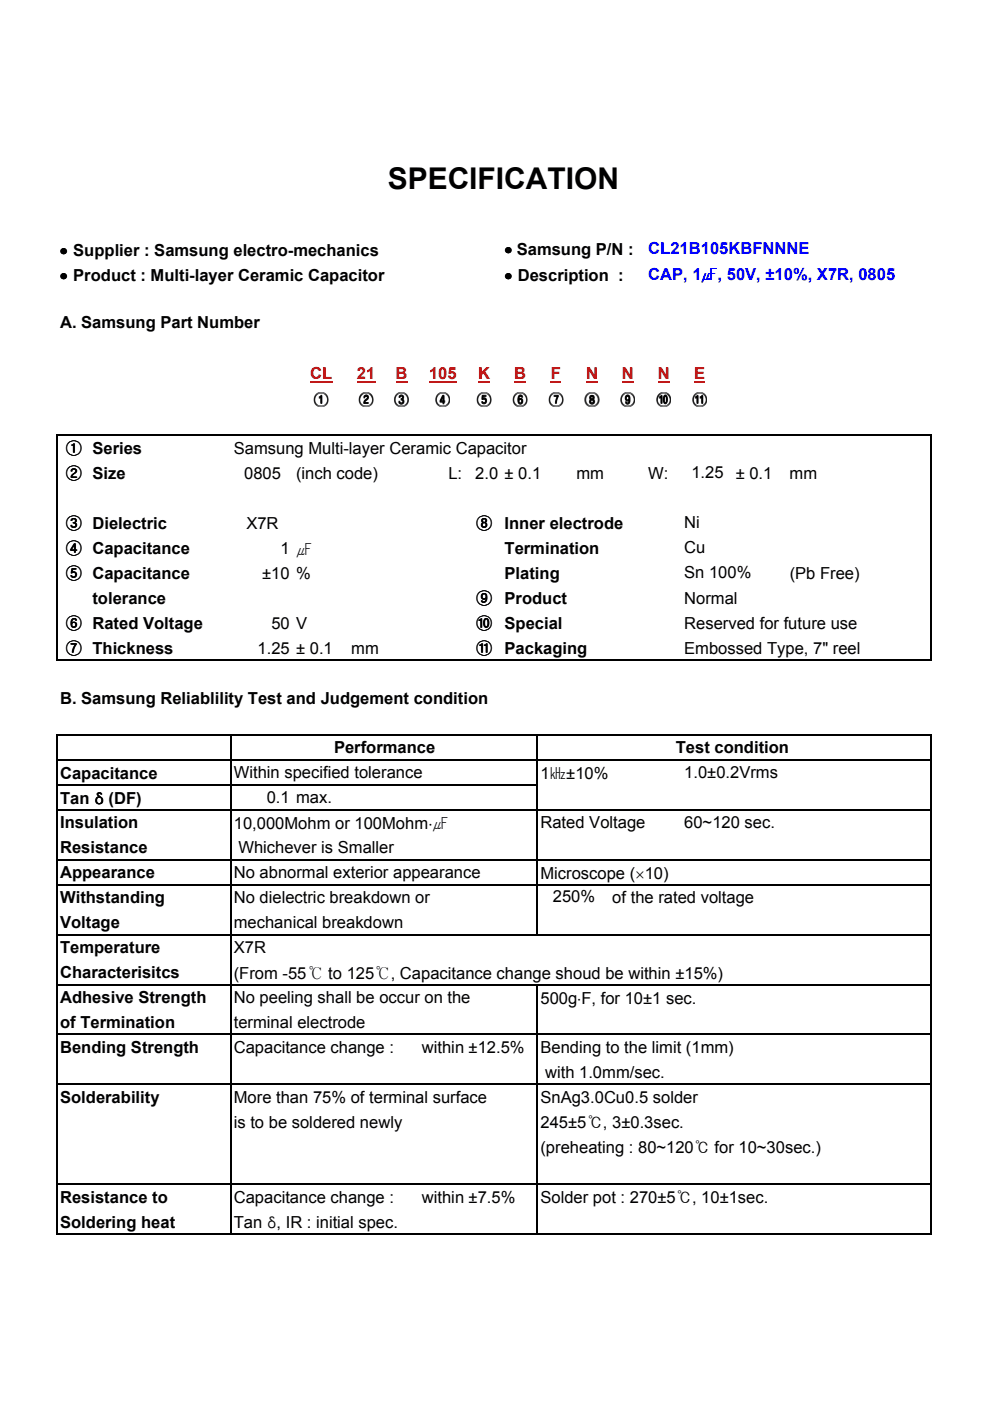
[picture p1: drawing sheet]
<svg xmlns="http://www.w3.org/2000/svg" width="210mm" height="297mm" viewBox="0 0 210 297" stroke-linecap="round" stroke-linejoin="round" font-family="sans-serif">
<defs><g id="words">
<text font-size="6.3" x="82.2" y="40">SPECIFICATION</text>
<g font-size="3.5" fill="#00f">
<text x="137.5" y="53.9">CL21B105KBFNNNE</text>
<text x="137.5" y="59.3">CAP, 1㎌, 50V, ±10%, X7R, 0805</text>
</g>
<g font-size="3.5">
<text x="12.7" y="54.3">• Supplier : Samsung electro-mechanics</text>
<text x="12.7" y="59.6">• Product : Multi-layer Ceramic Capacitor</text>
<text x="106.9" y="54.1">• Samsung P/N :</text>
<text x="106.9" y="59.6">• Description :</text>
<text x="12.7" y="69.6">A. Samsung Part Number</text>
<text x="66.3" y="86">①</text>
<text x="75.9" y="85.9">②</text>
<text x="83.4" y="85.9">③</text>
<text x="92.2" y="85.9">④</text>
<text x="101" y="85.9">⑤</text>
<text x="108.6" y="85.9">⑥</text>
<text x="116.2" y="85.9">⑦</text>
<text x="123.8" y="85.9">⑧</text>
<text x="131.4" y="85.9">⑨</text>
<text x="139.1" y="85.9">⑩</text>
<text x="146.7" y="85.9">⑪</text>
<text x="13.9" y="101.6">② Size</text>
<text x="13.9" y="96.4">① Series</text>
<text x="49.6" y="96.2">Samsung Multi-layer Ceramic Capacitor</text>
<text x="51.8" y="101.5">0805</text>
<text x="62.8" y="101.5">(inch code)</text>
<text x="95.1" y="101.5">L:</text>
<text x="100.7" y="101.5">2.0 ± 0.1</text>
<text x="122.2" y="101.5">mm</text>
<text x="137.5" y="101.5">W:</text>
<text x="146.6" y="101.3">1.25</text>
<text x="156" y="101.5">± 0.1</text>
<text x="167.4" y="101.5">mm</text>
<text x="13.9" y="112.2">③ Dielectric</text>
<text x="52.2" y="112.1">X7R</text>
<text x="100.9" y="112.2">⑧</text>
<text x="107" y="112.1">Inner electrode</text>
<text x="145.1" y="111.9">Ni</text>
<text x="13.9" y="117.5">④ Capacitance</text>
<text x="59.5" y="117.4">1 ㎌</text>
<text x="107" y="117.4">Termination</text>
<text x="145.1" y="117.2">Cu</text>
<text x="13.9" y="122.8">⑤ Capacitance</text>
<text x="55.6" y="122.7">±10 %</text>
<text x="107" y="122.7">Plating</text>
<text x="145.1" y="122.5">Sn 100%</text>
<text x="167.4" y="122.7">(Pb Free)</text>
<text x="19.6" y="128">tolerance</text>
<text x="100.9" y="128.1">⑨</text>
<text x="107" y="128">Product</text>
<text x="145.1" y="128">Normal</text>
<text x="13.9" y="133.4">⑥ Rated Voltage</text>
<text x="57.5" y="133.3">50 V</text>
<text x="100.9" y="133.4">⑩</text>
<text x="107" y="133.3">Special</text>
<text x="145.1" y="133.3">Reserved for future use</text>
<text x="13.9" y="138.7">⑦ Thickness</text>
<text x="54.6" y="138.6">1.25 ± 0.1</text>
<text x="74.5" y="138.6">mm</text>
<text x="100.9" y="138.7">⑪</text>
<text x="107" y="138.6">Packaging</text>
<text x="145.1" y="138.6">Embossed Type, 7&quot; reel</text>
<text x="12.7" y="149.2">B. Samsung Reliablility Test and Judgement condition</text>
<text x="70.8" y="159.6">Performance</text>
<text x="143.3" y="159.6">Test condition</text>
<text x="12.7" y="165.1">Capacitance</text>
<text x="49.6" y="165">Within specified tolerance</text>
<text x="114.6" y="165.1">1㎑±10%</text>
<text x="145.1" y="165">1.0±0.2Vrms</text>
<text x="12.7" y="170.4">Tan δ (DF)</text>
<text x="56.6" y="170.3">0.1 max.</text>
<text x="12.7" y="175.6">Insulation</text>
<text x="49.6" y="175.7">10,000Mohm or 100Mohm⋅㎌</text>
<text x="114.6" y="175.6">Rated Voltage</text>
<text x="145.1" y="175.6">60~120 sec.</text>
<text x="12.7" y="180.9">Resistance</text>
<text x="50.5" y="180.9">Whichever is Smaller</text>
<text x="12.7" y="191.5">Withstanding</text>
<text x="12.7" y="186.2">Appearance</text>
<text x="49.6" y="191.5">No dielectric breakdown or</text>
<text x="49.6" y="186.2">No abnormal exterior appearance</text>
<text x="114.6" y="186.3">Microscope (×10)</text>
<text x="117.2" y="191.3">250%</text>
<text x="129.8" y="191.5">of the rated voltage</text>
<text x="12.7" y="196.8">Voltage</text>
<text x="49.6" y="196.8">mechanical breakdown</text>
<text x="12.7" y="202.1">Temperature</text>
<text x="49.6" y="202.1">X7R</text>
<text x="12.7" y="207.4">Characterisitcs</text>
<text x="49.6" y="207.5">(From -55℃ to 125℃, Capacitance change shoud be within ±15%)</text>
<text x="12.7" y="212.7">Adhesive Strength</text>
<text x="49.6" y="212.6">No peeling shall be occur on the</text>
<text x="114.6" y="212.8">500g⋅F, for 10±1 sec.</text>
<text x="12.7" y="218">of Termination</text>
<text x="49.6" y="217.9">terminal electrode</text>
<text x="12.7" y="223.3">Bending Strength</text>
<text x="49.6" y="223.2">Capacitance change :</text>
<text x="89.4" y="223.2">within ±12.5%</text>
<text x="114.6" y="223.2">Bending to the limit (1mm)</text>
<text x="12.7" y="233.8">Solderability</text>
<text x="49.6" y="233.8">More than 75% of terminal surface</text>
<text x="114.6" y="233.8">SnAg3.0Cu0.5 solder</text>
<text x="115.6" y="228.5">with 1.0mm/sec.</text>
<text x="49.6" y="239.1">is to be soldered newly</text>
<text x="114.6" y="239.2">245±5℃, 3±0.3sec.</text>
<text x="114.6" y="244.5">(preheating : 80~120℃ for 10~30sec.)</text>
<text x="12.7" y="255">Resistance to</text>
<text x="49.6" y="255">Capacitance change :</text>
<text x="89.4" y="255">within ±7.5%</text>
<text x="114.6" y="255.1">Solder pot : 270±5℃, 10±1sec.</text>
<text x="12.7" y="260.3">Soldering heat</text>
<text x="49.6" y="260.4">Tan δ, IR : initial spec.</text>
</g>
<g font-size="3.5" fill="#f00">
<text x="65.7" y="80.4">CL</text>
<text x="75.7" y="80.4">21</text>
<text x="83.9" y="80.4">B</text>
<text x="91" y="80.4">105</text>
<text x="101.4" y="80.4">K</text>
<text x="109" y="80.4">B</text>
<text x="116.8" y="80.4">F</text>
<text x="124.2" y="80.4">N</text>
<text x="131.9" y="80.4">N</text>
<text x="139.5" y="80.4">N</text>
<text x="147.2" y="80.4">E</text>
</g>
</g></defs>
<path d="M65.7 81h4.7M75.7 81h3.9M83.9 81h2.5M91 81h5.8M101.4 81h2.5M109 81h2.5M116.8 81h2.2M124.2 81h2.6M131.9 81h2.5M139.5 81h2.5M147.2 81h2.3" fill="none" stroke="#f00" stroke-width=".38"/>
<g fill="none" stroke="#000" stroke-width=".34">
<path d="M12.1 92.2v47.9M12.2 92.3h185.5M197.5 92.5v47.6M12.2 140h185.5M12.1 155.7v106.1M12.2 155.8h185.5M48.9 156v105.8M113.9 156v42.3M197.5 156v105.8M12.2 161.1h185.5M12.2 166.4h101.9M12.2 171.7h185.5"/>
<path d="M12.2 182.3h185.5M12.2 187.6h185.5M12.2 198.2h185.5M12.2 208.7h185.5M12.2 219.3h185.5M113.9 208.9v52.9M12.2 229.9h185.5M12.2 251.1h185.5M12.2 261.7h185.5"/>
</g>
<use href="#words"/>
</svg>
